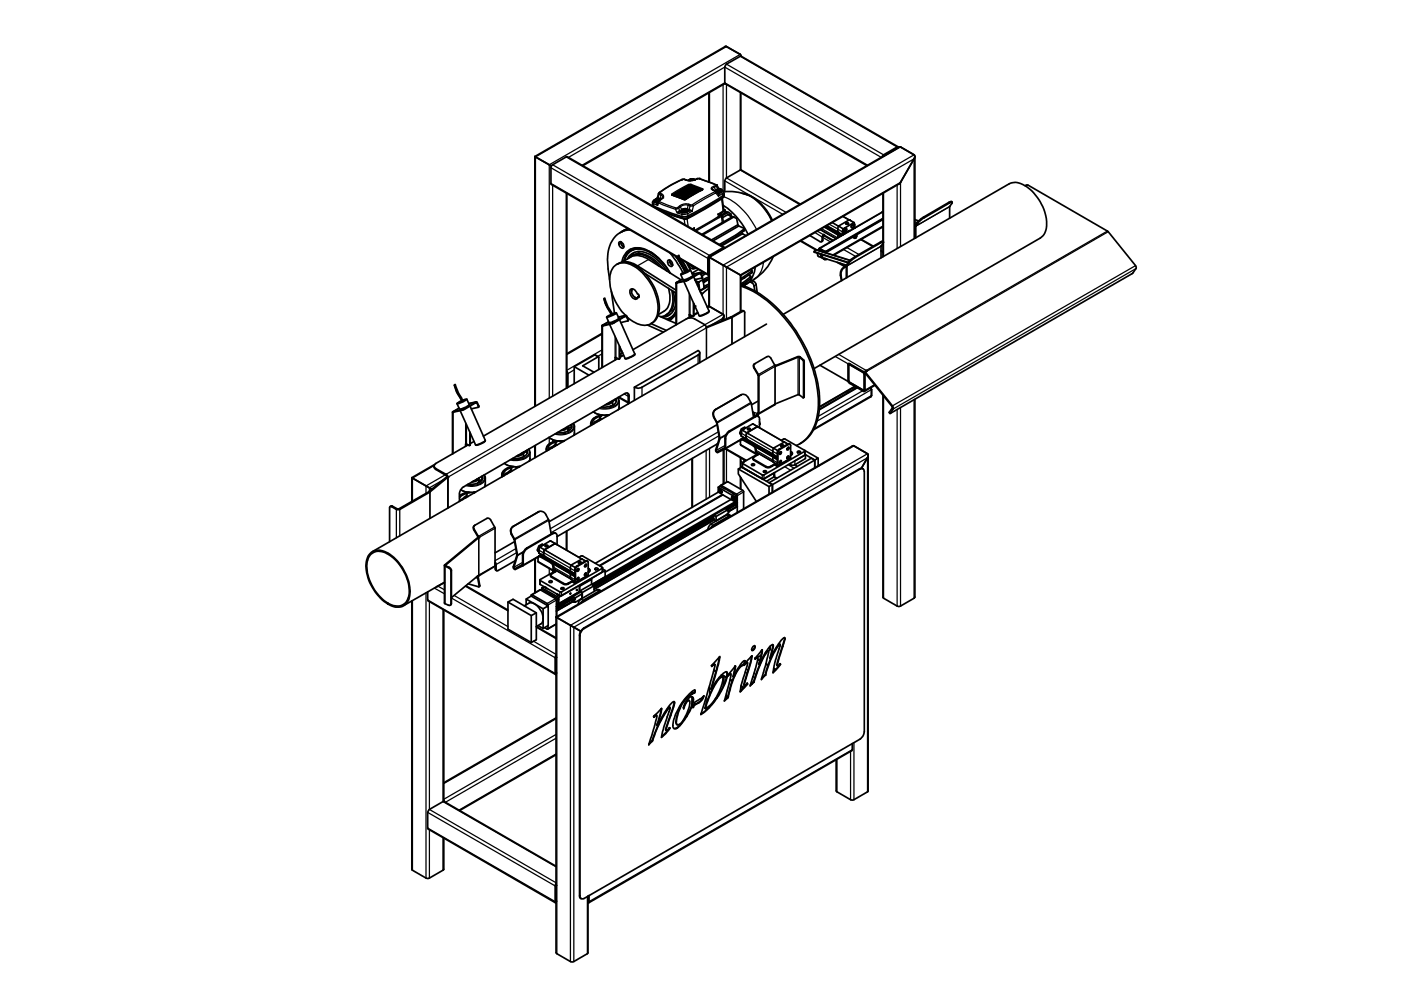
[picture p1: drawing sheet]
<svg xmlns="http://www.w3.org/2000/svg" width="420mm" height="297mm" viewBox="0 0 420 297" stroke-linecap="round" stroke-linejoin="round" font-family="sans-serif">
<!-- layer: Visibile (ISO) -->
<g fill="none" stroke="#000" stroke-width=".51">
<path d="M222.2 16.7l-.2-.4-4.4-2.4-57.2 33M212.6 27.9v26.6M217.4 25.1l-42.6 24.5M222.2 27.9v23M160.4 46.9l5 2.9zM160.4 46.9v74.9M170 58v58.3M196.5 59.7l-.2 .2 .2 .3M196.9 59.6l-.4 .6M196.9 59.7l.2 .1M196.9 59.6h.1M197 59.7v.1"/>
<path d="M197.1 59.6l.1 .1M197.2 59.7l.3 .1-.4-.1-.5 .6M197.2 59.7l.3 .1M197.7 59.5h.1M197.7 59.5l-1.1 .2M197.7 59.5l-.8 .1M197.7 59.5l.1 .1M197.8 59.6l.2 .3M197.8 59.6l-.6 .1M198 59.8v.1M198.7 59.3l-.5 .4a1.53 1.53 0 0 0-1 1.2M202.6 58.2l-.5 .4"/>
<path d="M202.8 58.2l.6 .1M203.4 58.3h.1M203.5 58.4l1.3 .4M204 57.8v.1M204 58l.1 .5M204 57.8l-.6 .5M204 57.8l1.7 .7M204.5 57.6l-.2 .4M204.7 57.6v.5M204.8 59v.6M204.8 58.8v.1M205.2 57.8l-.2 .4"/>
<path d="M205.3 59.2l-.4 .5M205.3 58.5l-.5 .3M205.4 57.2l.1 .4M205.4 59.2l.1 .6M205.4 57v.1M205.4 57l1.7 .6M205.4 57l-1 .6M205.6 58.5l.3 .3M205.8 56.8l1.7-.9 2.4 .9M205.9 57.4l-.8 .5M206 56.8l-.3 .3M206.1 58.2v.4"/>
<path d="M206.1 57.5v.5M206.2 56.8l1.6 .5M206.6 54l-.2 .1M206.7 57.6l-.6 .4-.6-.2M206.8 56.4v.5M206.9 56.4l1.6 .5M206.9 55.7l.4 .4M207 57.6l.3 .3M207.1 53.7h.8M207.1 53.7l.1 .1-.3 .4M207.1 53.8h.1M207.1 53.7v.1"/>
<path d="M207.1 55.8l-.3-.1-4.4 2.5M207.3 53.8h.1M207.4 53.8l.2 .2-.3-.2-.3 .4M207.4 53.8l.6-.1 .2 .3M207.4 53.8l.1 .1M207.5 56.1v.5M207.5 54h.1M207.5 57.3l.1 .5M207.6 57.3l.4 .2M207.9 53.7h-.9l-.5 .4M207.9 53.7h.1M208.2 53.8l.1 .1"/>
<path d="M208.2 56.9v.5M208.3 56.9l.4 .2M209.4 56.8l-4.3 2.4M209.7 56.8l.3 .1M210 57l.1 .1M210 56.9v.1M210.7 56.8l-5.2 3-3.9-1.3M213.7 56.8l.3 .2a1.67 1.67 0 0 1 1.3 1M214.6 57.2v.1M214.8 57.4v.1M214.8 57.5h.1M215 57.3l-.2 .2"/>
<path d="M215.1 57.3l.4-.4 .3 .1-.2-.2h.7a.83 .83 0 0 1-1.4 .7zM215.2 56.8h.8M215.2 56.8l.1 .1-.5 .6M215.2 56.8h.1M215.3 56.8v.1M215.5 56.8v.1M215.6 56.8v.1M215.6 57h.2M215.9 56.7l-1-1.2-1.3-.6-3.9-1.4-1.2 .3a3.5 3.5 0 0 1-2.6 .2l-.8-.3-.6 .1-5.1 2.8-1.8 1.2-.4 1.4-.5 .4M216 56.7a.85 .85 0 0 0-1.3 .6M216 56.8h.2M216.3 56.9l.6 .3 .3 1"/>
<path d="M216.3 57a.8 .8 0 0 1-1.1 .8M216.6 59.4l.4 3.7-.2 .4-1 .7h-.5M217 57.5a14.2 14.2 0 0 1 7 .9M217 59a72 72 0 0 1-11.1 6.6l-.6 .1-3.1-.9-4-1.6M217.2 58.2v.1a67.9 67.9 0 0 1-11.6 6.6l-.3 .1a36.3 36.3 0 0 1-9.5-3.5l-.1-1 .7-.6M217.2 58.2v.6a77.4 77.4 0 0 1-11.5 6.6l-.3 .1a30.9 30.9 0 0 1-7.7-2.6M217.4 57.5v-3.3l.3-.7 4.5-2.6 17.8 10.3M222.5 57.9a13.3 13.3 0 0 1 9.1 8.1M264.8 58v14.3M265 46.7l-.1 .1M269 44.4h.2M269.4 44.1l-47.2-27.3-4.5 2.6-.3 .7v5l42.6 24.5"/>
<path d="M269.5 44.2l-.5-.1-4 2.3-.5 .6M274.4 46.9v24.5M307.5 55.7l.8-.2 23.9 13.8 8.4 10.3 .1 .8-1 1.6-72.7 41.9 .9-1.4-.1-.7-8.3-10.2M185 79.2a5.5 5.5 0 0 1 6.4 .9 15.2 15.2 0 0 1 6.1 13.6 4 4 0 0 1-2.3 3.3l4.6 2M185.7 72.6a1.19 1.19 0 0 1 1.4 1.4 .63 .63 0 0 1-.7 .4 .63 .63 0 0 1-.5-.6l-.3-.4zM186.2 72.5a1.61 1.61 0 0 0 .9 1.5M186.4 78.7l2.7-1.6a5.2 5.2 0 0 1 5.4 .7l9.7 6.1M186.5 78.6a4.8 4.8 0 0 1 7.5-3.6 16.2 16.2 0 0 1 7 6.9M186.9 78.5a6.1 6.1 0 0 1 4.3 1.2l11.6 7.3M188.2 77.6a4.5 4.5 0 0 1 6.7-1.4 15.1 15.1 0 0 1 5.1 5M188.3 68.5l-2.4 1.3M188.5 68.7l-1.9 .7"/>
<path d="M188.5 77.4a4.6 4.6 0 0 1 6.2-.1l2.8 2.4M189 68.9a6.9 6.9 0 0 0-6.6 6.3l-.2 2.6 .6 6M189.2 74.7a5.7 5.7 0 0 0-2.1 3.5M189.4 76.7a5.2 5.2 0 0 1 6.1 .6l1.7 1.4 1.6 1.7M191.8 74.3l-1.6 .3-.8 .4M195.7 61.5l.1 .3M196.3 60.1l.1 .4 .9 .2M196.5 60.2l.1 .1M196.7 60.1l-.2 .1M197.5 60.2l-.9 .1M197.5 77.4a8.4 8.4 0 0 0-7.2-2.7 4.4 4.4 0 0 0-3.1 3.5 4.5 4.5 0 0 1 6.7-3 14.7 14.7 0 0 1 7 6.6M200.3 78a1.15 1.15 0 0 1 1.2 .6 1.15 1.15 0 0 1-.1 1.3 1.28 1.28 0 0 1-1.1-1.9z"/>
<path d="M200.9 78a1.51 1.51 0 0 0 .8 1.5M200.9 75.8l1.9 2.4 2 3.6M202.6 76.8l2.8 4.6M204 77.6l8.5 4.9M204.4 77.8l1.8 3.3M204.7 63.3l.1 .1M204.9 63.2l-.2 .1M204.9 63.1l.4-.3 .3 .1-.2-.2h.7a.59 .59 0 0 1-.3 .6 .59 .59 0 0 1-.6 .1h-.4zM205 62.7l-.3 .6M205 62.7l.2 .2M205 62.7h.1M205.3 62.7v.1"/>
<path d="M205.4 62.7v.2M205.6 62.9h-.1M205.9 62.6a.81 .81 0 0 0-.9-.1 .81 .81 0 0 0-.5 .7l.2 .1M205.9 78.7l1.1 2.2M205.9 62.6l-.9 .1M205.9 62.6l.1 .1M206.2 62.9a.95 .95 0 0 1-.7 .8 .95 .95 0 0 1-1-.3v-.3M206.5 79.4l1.7 .7M206.5 79.4l.4 .8 .9 .4 1-.2M206.8 79.2l-.3 .2M208.2 68.3l-.4 .5M210.8 70.4l9.2-5.3 .9 .4 .4 1.9-7.9 4.5"/>
<path d="M212.6 77l9.6 5.5M212.6 77l57-32.9h.5l4.2 2.4 .1 .4-.3 .7-4.4 7.4-47.5 27.5M212.6 77.1v5.1M212.6 77v14.8M216 64.1l-.1 .5-.3 .3-7.3 4.2M216 64.1l.6 .4 .3 2M216.9 61.5a21.2 21.2 0 0 1 7.4 8.7M217 62.7l.5 .3 .1 .5M217 74.5l-4.3 2.5M217 63.2l.6 .3M217.2 74.2l-47.1-27.2-4.7 2.6-.2 .5 .2 5.2 38.1 22M217.4 74.3l-.5-.1-4.4 2.6-.2 .7v4.7l.3 .3"/>
<path d="M217.6 63.5l.1 .1M218.4 63.7l-.5-.2-1.4 .8M218.5 63.7l-1.9 .9M218.5 63.7l.7 .4 .1 .7M219.3 64.8l-.9-.6-1.7 1M219.3 64.8l.3 .2M219.6 65l.6 .1M219.6 65l-9.2 5.3M220.9 70.3l-5.2 3M220.9 70.8l-4.7 2.7M221.3 67.4l.3 .3-7.7 4.5M221.6 67.7l1.4 .7 .1 .2-2.2 1.7v.5"/>
<path d="M222.5 69.6l.3 .6M223.1 68.6l.1 .5-2.3 1.7M223.7 70.6l-1.1-.5-6.2 3.6M231.9 76.9a14.2 14.2 0 0 1-5.7 6.7M240 72.2l4.8 2.8M244.2 75.4v.2l10.2 3.2M244.8 75l-.6 .4 10.2 3.3M244.8 75l10.2 3M245.1 75.9l.4 1 8.4 2.6M245.6 74.7v.4M245.7 74.6v.3M245.7 74.6l.1 .1"/>
<path d="M245.8 74.7l-.1 .1M245.9 74.5l-.2 .1M245.9 74.6l-.1 .1M246 68.8l4.8 2.8M246 77l1.1 .6M246.1 76.2l.3 .6 .3-.2-.1-.2M246.2 76.2l.4 .6M246.3 76.2l.4 .4M246.8 75.6l-1.1-.7 1.6 .8M247.1 77.6l.3 .2 .6-.2M247.1 70.3v.2M247.1 70.6l-.3 .1v1.4l-.4 .3"/>
<path d="M247.1 70.5v-.2l-.3 .2-.2 1.7-.3 .3-3.4-1.9M247.1 70.7l2.6 1.4M247.1 70.5l2.8 1.6M247.1 70.5v.2M247.3 77.5l-.2 .1M247.5 77.5l-.2 .1h.5M247.5 68l4.7 2.7M248 67.7l3.3 1.9M251 78.6l2.4 1.3M251.3 69.6l1.4 .8M251.3 70.3v.9M252.7 69.5l.3 .3 .4-.2"/>
<path d="M252.8 69.6l.1 .1M252.9 69.3l.4-.7-.1 .4-.3 .3M252.9 68.6l-.2 1.8M252.9 70.3l-.2 .1M252.9 64.9l1.7 1M252.9 70.2v.1M252.9 69.6h.1M252.9 69.5h.2M252.9 68.6h.1M253 68.7l.2-.1a.49 .49 0 0 1 .8-.1 .49 .49 0 0 1-.2 .8 .54 .54 0 0 1-.5 .5 .54 .54 0 0 1-.6-.5zM253 69.3v.1M253.1 69.5l.2 .1"/>
<path d="M253.1 69.5l-.2-.1 .4 .2M253.2 69.2l.1 .2M253.2 68.6a.41 .41 0 0 1 .6 0 .41 .41 0 0 1-.1 .6l-.3 .4a.55 .55 0 0 0 .4-.5 .55 .55 0 0 0-.4-.5 .54 .54 0 0 0-.6 .5 .54 .54 0 0 0 .6 .5 .44 .44 0 0 1-.6-.2 .44 .44 0 0 1 .2-.6zM253.2 68.8l-.3 .3M253.2 69v.2l.4 .2M253.3 69.4h.3M253.3 69.4v.2M253.3 70.1l-.4 .1M253.4 68.8l.3 .3M253.4 68.9l-.2 .1 .3 .2M253.4 68.4l.3 .1 .1 .3M253.4 68.6l.2 .3"/>
<path d="M253.4 68.5l.1 .1M253.5 68.5v.1M253.5 68.6l.1 .1M253.5 69.2l.1 .2M253.6 68.4h.1M253.6 68.7l.1 .1M253.6 68.7l-.2-.1 .3 .2M253.6 68.9l.1 .2M253.6 66.9a.4 .4 0 0 1 .5-.2 .4 .4 0 0 1 .3 .5h-.5zM253.7 69.1l-.2 .1M253.7 68.8l-.1 .1M253.7 67.2v-.1a.37 .37 0 0 1 .3-.2 .37 .37 0 0 1 .4 .2l-.1 .1"/>
<path d="M253.8 79.7a2.52 2.52 0 0 0-1.8 2.8l.3 1.6M253.8 79.9a2.39 2.39 0 0 0-1.6 2.6l.3 1.6M254.9 69.1l-.6 .2-.2 .3M255.4 67.5l-.1 .2M255.5 67.5l.2-.2a.47 .47 0 0 1 .2 .6 .47 .47 0 0 1-.6 .2zM255.5 71l.8 .4M255.6 67.4l-.3 .5M256 68.4h.1M256.1 66.7l-1.4-.8-3.2 1.8-.2 1.9M256.1 66.7l.2 .7v.8l-.2 .2M256.1 68.4l-.4 .3M256.1 68.4h.1"/>
<path d="M256.1 66.7l-3.2 1.9M256.5 70.7l.2-.1a.36 .36 0 0 1 .1 .5 .36 .36 0 0 1-.5 .1zM256.6 70.3l.2 .2M256.9 70.8v-.2a.48 .48 0 0 0-.6 .2 .48 .48 0 0 0 .1 .6h.2M258.3 71.7l3.6 2.1M264.2 77.3v-3.5l.7-1.3-8.4 4.6-1.3 1.1-1.2 1.5v3.5M264.2 75.1l.6 .4M264.6 63.5h.2M264.6 63.5l-18.9 10.9M264.8 65.5l-17 9.8h-.5l-1.4-.7M264.8 65.9l-.1-.3-17.1 9.9-1.7-.9M264.8 72.3h-.4l-8.3 4.8-1.1 .9-1.2 1.6v3.7"/>
<path d="M264.8 73v3.9M264.8 67.8l-15 8.6M264.8 68l-14.8 8.5M264.8 72.3l.1 .2M264.8 63.4l-.2 .1M274.4 67.8h.1M274.4 65.8l1.1 .4M274.4 67.9v.1M274.4 67.7v3.7M284.8 65.4v-3.4l.8-1.1-.1-.3-8.6 4.8-1.3 1.1-1 1.2v3.6M285.6 60.6l-.3-.2-.7 .2-7.9 4.6-1.6 1.5-.7 1M180.5 99.9l-10.5 6.1"/>
<path d="M182.5 96.4l-1.9 1.1M183.3 87.2l1 6.6M183.4 94.4l-.2 .1 .3-.1M183.5 94.3v-.6l-1.2-1.8-.9-2.6-.3 .2 .4 1.4 1.8 3.6M183.6 94.1l1.2-.3-1 .7-1.9 .6 1.4-.9M184.8 93.8l.8 1.6-.9 .7-2 .7-.8-1.7M185.8 95.8l4.6 10.3-.9 .7-2 .6-4.7-10.2M186.2 96.7l2.1-.6-.5-1.3-4 2.2-3.1 .7v12.4M187.6 94.6a15.6 15.6 0 0 1-4.7-12.1 4.2 4.2 0 0 1 6.8-2.9 15.3 15.3 0 0 1 7.5 14.2 4.2 4.2 0 0 1-6.7 2.9l-2.4-1.7M187.6 94.5l-2.2 .5M188.3 96.2l.2-.3-.8-1.4-4.1 2.3-3.1 .8v12.6M189.5 86.6l-.1 .7"/>
<path d="M189.7 86.6a1.75 1.75 0 0 0 1.6 2.7M190.5 89.1l.6 .3M191.6 88.8l-.3 .2 .3 .1-.1-.8-.4-.2a1.42 1.42 0 0 0-2.1-1.2 2.18 2.18 0 0 0 1.8 2.7l.3-.1 .2-.5M191.6 88.8l-.1 .1M193.4 82l9.4 5.9M194.1 97.4l4.8 2.2M197.4 94.6l5.4 2.4M200.5 86.4a6.9 6.9 0 0 1-.7 6.4l-2.4 1.5M201.3 95.7l-.8 .2M201.5 87a7.2 7.2 0 0 1-1.2 7l-.8 .5-1.4 .4M202 87.4a6.8 6.8 0 0 1-1.5 6.6l-.8 .5M202.6 87.7a6.5 6.5 0 0 1-2.1 6.9l-2 .5"/>
<path d="M202.8 93.4l-1.4 1.7-1.4 .6M202.8 93.1a4.1 4.1 0 0 1-2.9 2.6M202.8 93.8l-1 1.1-.8 .4M202.8 94l-.6 .9-1.5 1.2M204.7 83.6l-1.9 1.1M205.6 81.6h-.2h.3M205.8 81.5l-.1-.6-1.3-2.1-.8-2.3-.3 .2 .4 1.3 1.8 3.6M205.8 81.3l1.3-.4-1 .7-1.9 .7 1.3-.9M207.1 80.9l.7 1.7-.9 .6-2 .7-.7-1.6M207.5 94.7l-1.3 .7M207.6 81.8l.6 .3M208 90.8v3.9l-.3 .1-.9-.5-.1 .8"/>
<path d="M208 83l4.7 10.3-1 .7-2 .6-4.6-10.2M208.1 91.1v3.6l-.2 .1M208.1 91.2l.1 .1M208.4 83.8l2.2-.6-.6-1.3-3.9 2.2-3.2 .8v12.4M208.4 91.7l-.3 .9M208.5 84.1l1 .5M208.7 84.4l.7 .5 .3 1.8M208.7 83.7l-.3 .2M209.2 93.6l-1.1 .7M209.4 80.8l-1.8 1M209.5 84.6l1.3-.8 .4 2.5-1.3 .8zM209.9 81.7l-2.2 .5-.1-.4"/>
<path d="M210.1 87.6l.6 .4M210.5 83.4l.2-.4-.8-1.3-4 2.3-3.1 .8v12.5M210.7 81.5l-.6 .3M211.1 84.1l.1 .5M211.2 81.8l-.9 .4M211.4 97.4l.4 .9 7.7-3.1 3.6-1.9 .2 .2v7.4M211.4 97.3l-3.1-1.7a2.7 2.7 0 0 0-2.5 0l-16 9.2M211.6 82l-1 .7M212.1 92l.6-.2 4.3 2.5v.6l-.6 1.3M212.5 83l.1 .4-1.7 .9 .3 .3M212.6 83l-1.8 .8M212.6 86.4l-2.2 1.9"/>
<path d="M212.6 85.7l-2.7 1.5M212.6 85.6l-1.4 .7M212.6 85.1l-1.5 .7M212.6 83.7l-1.4 .9M212.7 93.3l-.3 .4-1.2 .6-1 .4h-.5M217.1 94.7v1.2M219.3 95h.1M219.3 95l-7.5 3M222.2 85.7a31.5 31.5 0 0 1 14.8 11.9 39.9 39.9 0 0 1 8.4 25.1 12.3 12.3 0 0 1-5.9 10.5l-.7 .3M222.2 85.4a33.3 33.3 0 0 1 17.2 14.9 37.8 37.8 0 0 1 6.3 22.8 12 12 0 0 1-5.9 9.9M222.2 82.5v10.8M222.9 84.7l-.7 .4"/>
<path d="M222.9 85.1l-.5 .4M223.1 93.3l-.5-.2-3.3 1.9M223.2 82.9l-1 .6M223.3 83.3l-1.1 .6M223.6 84.6l-.1 .7-.5 .4M224.5 82.5l.6 .5-2.2 1.7v.4M224.9 84.5l1 .6 .5 2.1M225.2 80.8l.3 .1-.1 .4-2.2 1.6 .1 .4M225.2 82.9v.6l-2.3 1.6M225.5 81.1v.7l-2.2 1.5M225.5 84.1l.9 .5 .4 .5 .3 2.5M226.3 83.7l-2.6 1.5"/>
<path d="M226.5 80.1a6.4 6.4 0 0 1-3.1 5.3M229.9 97.1l-118.2 68.2M234.9 94.2l67.7-39.1a5.1 5.1 0 0 1 5.8 1.3 13.6 13.6 0 0 1 5.3 12.5l-.6 1.4-1.1 1.1-67.8 39.1M140 119.7l.7 1.6-.9 .7-1.9 .7-.9-1.7M170 111.6l.1 4.7M170 111.3l.3 .7v4.1M172.2 109.9l4.4 2.5M179.5 107l-1.1-.7-6.2 3.6v5.1M179.6 110.7l-.1-3.8-4.7 2.8 3.3 1.9M184.5 119.7l.3 .6M184.8 119.5a2.33 2.33 0 0 1-2.9 2.5h-1.4M185.2 107.5l-40.2 23.2"/>
<path d="M185.3 119.2l.4 1v2l-.3 .6M185.5 119.1l2.9 1.7M185.7 103.7v3.9l-1.2-.4v.7M185.9 103.9v3.6l-.2 .1M185.9 104.8l.6 .5M185.9 107h.1M186.4 106.8l-.5 .1M186.4 105.9l.3-.1-.6 .4v.6M187 106.5l-1.1 .6M188.2 117.8l.2 .5v2.8M190.2 116.1a2.22 2.22 0 0 0 2.3 0l16.9-9.7a.69 .69 0 0 0 .5-.7 .69 .69 0 0 0-.5-.6l-19.2 11v3.9M190.4 106.2l-.4 .5-1.6 .7-.9 .1"/>
<path d="M209.9 105.7v3M222.2 118.3l-.1 .1M222.3 118.3h-.1M226.4 109l4-2.2 .7 .5 1.3 2.5 6.9-2.8h.3l1.4 1.3v10.9l-1.4-.9h-.3l-6.9 2.8-.1 .2-4.8 2.8M226.4 109l-.3 .5 .1 .7 1.4 2.4v11.3l-.3 .2M226.4 109l-.4 .3v.7l1.4 2.6v11.2l-.2 .1M232.4 109.7l6.9-2.8 .7 .1 1 .9 .2 11.1-.3 .2M245.9 109.5l13.2 7.6 .2-.2v-5M253.8 117.4l.5 .3M254.4 109h.4l4.1 2.4 .4 .5v5.4h-.4l-4.1-2.4-.4-.5zM254.6 109.4l.2-.1 4.3 2.6v5.1l-4.4-2.5zM256.3 115.8l-10.5 6.1"/>
<path d="M256.5 115.9l-10.8 6.1M257 116.2l-11.3 6.5M259.8 111l.2 .2-.6 .5 8.1 10.1 .2 .4-1 1.4 .2 .3M259.8 111l-.3 .2-.2 .6M259.8 111.3l-.2 .2M259.8 111v.3M259.8 111.3v.1M261 116.4l.4 .4-.2 2.1-17.2 9.9M262.4 115.5l-3.2 1.8M264.8 118.4v60.7l4.6 2.7 .7-.1 4.3-2.7v-59.3M130.2 139.7l.3 .9 3.2 1.9M130.4 139.2l-6.9 4"/>
<path d="M137.7 122.4l-1.9 1M138 123l4.6 10.3M138.6 120.3l-.2 .1 .2-.1M138.7 120.3v-.5l-1.2-2-1-2.6-.3 .2 .6 1.7 1.2 2.1a.88 .88 0 0 1 .4 1.2M138.7 120l1.3-.4a5.1 5.1 0 0 1-3 1.4l1.4-.9M140.4 133.3l-9.7 5.6a.83 .83 0 0 0-.5 .8 .83 .83 0 0 0 .5 .7l3 1.8M140.9 129.5v4l-1.2-.5-.1 .8M141 121.7l4.5 10.3M141 129.8v3.6l-.2 .1M141.4 122.5l2.1-.5-.6-1.4-4.1 2.3-3 .7v12.4M142.2 132.3l-1.2 .7M142.8 120.4l-2.2 .6"/>
<path d="M143.4 122.1l.2-.3-.7-1.4-4.1 2.3-3.1 .8v12.6M145.5 132l-1.2 .8-1.7 .5M145.5 132.1l-.3 .5-1.4 .6-.9 .3-.3-.2M151.3 138.9a6.5 6.5 0 0 0 4.7 .9M153.9 139.9a3.1 3.1 0 0 0-3.4 3.1M154.1 139.9h-.4l-.5 .8v.7M154.5 139.9l.4 .1M155.1 139.9h-.2M155.4 139.9l.2 .1M155.5 139.9h.3M156.5 135.9l-1.2 .6M156.7 137.1l-.5 .1"/>
<path d="M157 136.5v-.9a1.88 1.88 0 0 1-2.2 1.2M157 135.8h.1M157 136.5l.3 .3M157.7 135.1l.4 .6M158.1 134.9a1.89 1.89 0 0 1-2 2.4l-2.3 .1M158.1 135.6l-.6-.1-.5 .5M158.6 134.6l.3 1-.2 2.6M160.4 133.6v3.6M164.6 131.1a5.8 5.8 0 0 0 4.7 1M165.6 134.1l-.7 .1-.3 .6M166.6 133.5l-.3 .3M166.6 133.3l-.9 .5-.2 .5"/>
<path d="M166.6 133l.5 .4M166.9 132.4a2.38 2.38 0 0 0-2.5 2.5M167.3 132.1a3.2 3.2 0 0 0-3.5 3.1M167.4 132.2h-.3l-.5 .8v.7M167.7 132.2l.3 .1M168 132.2h.3M168.8 132.2l.2 .1M168.9 132.1l.3 .1M169.4 129.6h-.1M169.8 128.1l-1.1 .7M170.4 128.8v-1a2.16 2.16 0 0 1-2.2 1.3M170.4 128.1l.2 .2"/>
<path d="M171.1 127.4l.3 .6M171.4 127.2a1.87 1.87 0 0 1-1.9 2.3l-2.4 .2M171.5 128.2a.73 .73 0 0 0-.9 .1 .73 .73 0 0 0-.1 .9M172 126.9l.3 .7v2.3l-.2 .6M177.9 123.4a6.6 6.6 0 0 0 4.8 1M179 126.3l-.7 .1-.2 .7M179.9 126v-.8l.7-.8a3.2 3.2 0 0 0-3.4 3.2M179.9 125.8l-.2 .3M179.9 125.6l-.6 .3-.4 .6M179.9 125.2l.5 .5M180.3 124.7a2.49 2.49 0 0 0-2.6 2.5M181.3 124.5l.4 .1"/>
<path d="M181.7 124.4h.2M182.2 124.4l.1 .2M182.2 124.4h.3M183.1 120.4l-1.1 .7M183.5 121.7l-.6 .1M183.7 121l.3 .4M183.7 121.1v-1a1.88 1.88 0 0 1-2.2 1.2M183.7 120.4h.1M184.8 120.1l-.6-.1-.5 .5M188.7 120.9v-2.2a.79 .79 0 0 0-.4-.8 .79 .79 0 0 0-.9 .1l-48.3 27.9a2.49 2.49 0 0 0-1.3 2.2v2.2M207.5 137.5v14.6M214.6 122.7a1.85 1.85 0 0 0-.4 2.4l.9 1.6 .8 4.6-1.1 3.7 .3 .4 2.3-1.2v-2.8a2.89 2.89 0 0 1 1.3-2.2l7.6-4.4"/>
<path d="M215 133.1l.1 .1M215 127.3l-50.3 29.1M215.2 133l-48.1 27.8M217.1 134.7v10.3M217.5 134.5l5.1-3.1 10.5 6.1M217.5 134.5l6.1 3.6M221.9 129.8l.2 .2M222.1 130l.2 .3M222.2 137.3v2.8M222.2 131.7l.6-.1 3.3 1.9 .7 1.2v1.1l.4 .1-.3 .1M222.3 128.6l.3 .2M222.4 129.7l-.3 .3"/>
<path d="M222.6 128.9l-.3 .9v.9l1.5 .9M222.6 138.8l.1 1.3 6 3.5 .4-.1M222.6 128.8v.1M223 131.1l-.4 .4M223.2 137.8v.6M223.6 128.3a1.13 1.13 0 0 0-1.4 .7 .99 .99 0 0 0 .1 1.5M223.6 128.3l-1 .5M223.8 131.6l9.3 5.4M224 129.7l-.2 .7v1.2M224 129.7l-.3 1 .1 .9M224.3 128.4l.3-.1 .4 .2a.38 .38 0 0 1-.4 .3 .38 .38 0 0 1-.3-.4zM224.3 128.8v-.1a.32 .32 0 0 1 .4-.3 .32 .32 0 0 1 .2 .4"/>
<path d="M225.4 139.2a.44 .44 0 0 1 .5-.3 .44 .44 0 0 1 .3 .6l-.6 .1zM225.7 123.5l.5 .4 .1 .9M226 125l-.7-4.1-.9-1.7a1.65 1.65 0 0 0-2.2-.9l-7.7 4.5a1.68 1.68 0 0 0-.4 2.3l.8 1.6 .8 4.5-1.1 3.7 .1 .4 .4 .4 2.4-1.2M226.8 135.5l5.1 3M226.9 136l.5 .3-1.5 .8v.6l4 2.2h.9l1.5-.8v.2l-1.3 .8-.9 .1-4-2.2-.3-.6M226.9 136l-.3-.1v-1.2l-.7-1-3.7-2-.1 .5 .1 1.3 4.4 2.6M226.9 136.3l.3 .1M226.9 136v.3M227 135.7v.2M227.1 124.5l.3 .1-.1 .2M227.1 124.5l-.2 .1 .3 .1M227.1 127.9l-3.1 1.8"/>
<path d="M227.2 127.9h.1M227.2 124.7l-.9 .1M227.2 123.9l-.3 .7M227.2 127.9l8 4.6M227.2 127.9l-1.5-.9-3.1 1.9M227.2 124.7l.2 .1M227.2 123.9l.1 .2M227.3 124.1l-.2 .4M227.4 120.2l-2 1.1M227.4 124.6l.1 .3M227.8 128.3v-2.6a.76 .76 0 0 0-.4-.9 .76 .76 0 0 0-.9 .2l-7.6 4.3a2.89 2.89 0 0 0-1.3 2.3l-.1 2.9M227.8 126.4v.8"/>
<path d="M231.8 137v1.4l1.3 .8M232.3 139.3l.9 .4 .1-4.1 .4-.8 3.2-1.7 .2 .3v4l-3.9 2.3M233.7 135.8l.3 .1M233.7 135.9l.2 .1M233.8 138.3l.4-.3a.43 .43 0 0 1 0 .6 .43 .43 0 0 1-.5 .1zM233.8 135.7l.2 .1M233.9 136h.1M233.9 135.5l.3-.1a.39 .39 0 0 1 .1 .5 .39 .39 0 0 1-.6 .1zM233.9 135.6l.2 .1M234 135.4l.1 .1M234 135.8l.1 .1M234.1 133.5a.41 .41 0 0 1 .6-.2 .41 .41 0 0 1 .2 .5h-.5z"/>
<path d="M234.1 135.5h.1M234.1 135.5l.1 .1M234.1 135.7l-.1 .1M234.2 135.4l-.3 .6M234.2 138l-.5 .7M234.3 133.8a.32 .32 0 0 1 .3-.3 .32 .32 0 0 1 .3 .3M234.3 132l1-.4 6 3.4M235.2 132.5l-3.2 1.9-.2 1.8M235.2 132.5l1.1 .6M236 137.1l.3 .2M236 137.3h.2M236.1 134.4l.4-.4a.39 .39 0 0 1 .1 .6 .39 .39 0 0 1-.6 .1z"/>
<path d="M236.1 137l.2 .1M236.2 137.3h.1M236.2 137.3v.1M236.2 136.8l.3-.1a.42 .42 0 0 1 .1 .5 .42 .42 0 0 1-.6 .2zM236.2 136.8l.2 .2M236.3 133.1l-2.7 1.6-.4 .5-.1 4.2-.8-.3M236.3 133.1h.6M236.3 136.8h.1M236.3 137.1h.1M236.3 137.1v.1M236.4 136.8h.1M236.4 136.8l.1 .2"/>
<path d="M236.5 136.7l-.5 .7M236.5 134l-.5 .8M237.1 135.3l.5 .4v.2l-.5 .4M237.6 135.8v.3l-.5 .4M238.6 139.2l.4 .7M239.1 135.4a.48 .48 0 0 1 .6-.2 .48 .48 0 0 1 .3 .4 .5 .5 0 0 1-.5 .2 .5 .5 0 0 1-.4-.4zM241.3 135v.3l-12.4 7.1-6.3-3.5 4.3-2.6M241.3 135l4.1 2.3-1.1 .6v2.3v-2.3l-1-.6-12.7 7.4 1 .6v2.2v-2.2l12.7-7.4-2.9-1.7 .2 .1-3.2 1.9M241.4 135.1l-.1 1.3-12.4 7.3-6.5-3.7 .2-.1M241.6 136.3v1.2l-3.4 1.9h-.9l-.6-.3M245.4 137.3v2.3M260.3 136.4v100.9l-4.6 2.5-.6-.1-4.2-2.4-.1-9.6"/>
<path d="M123.5 143.2l6 3.4zM123.5 143.2v7.1M133.7 142.2l.1 .3zM133.8 142.5l.2 .4M133.8 142.2l.4 .4 .1 .5M134 142.9l-5.3 4.5-9.1 5.1-.3 .1-1.7-1-.6 .2M134 142.9l.3 .2M134.3 143.1l-5.4 4.4-9 5.2-.8 .1-1.8-1-.4 .1-.1 10.5M138.2 146.8a5.9 5.9 0 0 0 4.4 .7M138.5 149.9l-.7 .3M139.9 148.9l-.3 .4M139.9 148.7l-.6 .3-.5 .7"/>
<path d="M139.9 148.6l.4 .2M140.1 147.9l-1.6 .6-.7 .8M140.5 147.6a4.3 4.3 0 0 0-2.7 1.1M140.6 147.6h.4M140.7 147.6l-.5 .2-.3 1.3M141.9 147.6l.3 .2M142 147.6h.2M142.2 147.6h.1M142.2 147.6h.2M142.4 157.5l4-2.2 .6 .3 1.5 2.6v11.5l-5 2.9M142.4 157.5l-.5 .5 .1 .7 1.3 2.2 .1-.1M142.4 157.5l-.4 .7 1.4 2.6"/>
<path d="M143.1 143.6l-1.2 .7M143.6 144.2v-1a2.16 2.16 0 0 1-2.1 1.3M143.6 144l.2 .3M144.2 144.3l-.6 .1-.3 .4M144.3 143.9l.2 .1M144.4 142.8l.4 .6M144.6 143l-.2 .8-.8 .2M144.7 142.7a1.87 1.87 0 0 1-1.9 2.3l-2.4 .1M145.2 142.4l.3 .7v2.4l-.1 .4M152.2 141.9l-.7 .1-.3 .5M153.2 141.2l-.2 .3M153.2 141l-.6 .3-.5 .7"/>
<path d="M153.2 140.7l.5 .4M153.6 140.1a2.82 2.82 0 0 0-2.7 2.3l.1 .3M161.6 153.3l-7.8 4.5a1.68 1.68 0 0 0-.4 2.4l.8 1.6 .8 4.5-1.1 3.6 .1 .5 .4 .3 2.4-1.1M166.7 159.9l-.4-.2-.7 .2-7.6 4.4a2.89 2.89 0 0 0-1.3 2.2v2.8l-2.3 1.2-.3-.5 1.1-3.6-.8-4.7-.9-1.6a1.85 1.85 0 0 1 .4-2.3l7.6-4.4a1.65 1.65 0 0 1 2.2 .8l.9 1.7 .7 4.1M170 159.1v5.9M213.7 155.1l.4 .3M213.8 155.2l-35.6 20.6M213.9 155.3l-35.7 20.6M214.1 155.4l-35.9 20.7M214.1 154.6v.3l-35.9 20.7v1.7M214.1 154.5l-36.1 20.9M214.2 155.8l-36 20.8"/>
<path d="M214.8 154.8v1.3M215.4 146l.5-.3 3.9 2.3M215.5 147.5l-.1-1.5 5.1 3v1.4M215.5 147.5l-36.9 21.3M215.5 147.5l1.2 .8M215.7 146.5a.67 .67 0 0 1 .7 .5 .67 .67 0 0 1-.2 .8 .87 .87 0 0 1-.5-1.3zM215.8 146.5a.66 .66 0 0 0 0 .8 .66 .66 0 0 0 .6 .3M215.8 147.2l.2 .2M216 146.9l-.2 .3 .2-.3 .2 .2v.3h-.2M216 147.1l.2 .2M216.1 145.8l.1-.3 4.8 2.7v1.8M216.2 145.5l2-1.1 4.7 2.8 .1 5.3"/>
<path d="M216.2 147.3l-.2 .1M216.7 148.3l2.5 1.4M216.7 148.3l-36.9 21.2M216.8 148.3l-36.9 21.3M217.6 152.4l.6 .4v.3l.4-.1M217.8 152.6l.8 .4M218.2 152.8l-3.4 2-.7-.4M218.6 153.3l2.5-1.5v1.8M218.6 153v.7l-.4 .4-3.4 2-.7-.4v-.3M219.2 154.6l-.6-.4-.6 .1-4.8 2.8-.7 .9-.1 .6M219.2 149.7l1.3 .7M219.2 149.7l-37.7 21.8"/>
<path d="M219.3 154.7h-.7l-4.8 2.8-.6 .7M219.5 148.9a.61 .61 0 0 1 .7 .2 .61 .61 0 0 1-.1 .8 .9 .9 0 0 1-.6-1zM219.6 148.8a.67 .67 0 0 0 0 .7 .67 .67 0 0 0 .7 .3M219.6 149.3l.2 .3M219.8 149.1l-.2 .2v-.2l.4 .2v.3h-.2M219.8 149.3l.2 .2M219.8 147.9l1.2 .8v1.2l-.5 .5M220 149.5l-.2 .1M220.5 150.4l-43 24.8 4-2.3v-1.9l-14 8.1v.4M220.7 151.1l.1 .2M220.7 151.2l-2.6 1.5M220.7 151.4l.3-.1v.5"/>
<path d="M221 148.7l-.5 .3M221 151.8l-2.4 1.4 2.3-1.3-.3-.5-2.4 1.4M221 150.5v.3l-3 1.8M221 151.3l-.1 .2M221.1 150.5l-.1 1.3M221.1 150.5v-.1l-43.3 25M221.1 150l-.2 .2M221.1 150.5l-3.4 2M221.4 140.6l1-.6 9.2 5.3-1 .5zM221.4 140.6v1.4l5.4 8.3M222.2 143.2v3.5M228.9 141.3a.45 .45 0 0 1 .6-.3 .45 .45 0 0 1 .2 .6l-.3 .1z"/>
<path d="M230.6 145.8v2.3M232.1 143l.8 .4M232.3 141.7l-.1 1.2-2.3 1.4M258.3 140.4l2-3.4v-.7l-4.4-2.7-89.1 51.4M258.8 140.5h-1l-82.7 47.8a2.89 2.89 0 0 0-1.3 2.2v78.2l.5 .7M111.3 166.1a4.7 4.7 0 0 1 5.9 .6 13.4 13.4 0 0 1 5.4 12.1 3.6 3.6 0 0 1-5.7 2.3 13.6 13.6 0 0 1-6.8-12.7l.3-1zM111.3 165.6a5.1 5.1 0 0 1 6.2 1 14.1 14.1 0 0 1 5.4 11.9 3.8 3.8 0 0 1-5.9 2.9 14.1 14.1 0 0 1-7.1-13l.5-1.7zM128.3 177.4v2.7l38.3 22.1M133.3 174.6l-2.4 1.3M133.3 174.5l-12.3 7M139.7 175.6l12.6 7.3M142.9 172.9v.2"/>
<path d="M142.9 173.1l.4 .1M143.1 173l.5-.6-8.2 6.7M143.1 173l.3 .1-.1 .1M143.1 173l-.2 .1M143.3 173.2l.3 2.7-3.2-.9M143.3 160.8l.1 .2M143.4 161l-10.1 8.4v.3l1.6 .7 .4 .6v10.2l-.4 .3-1.6-.7v-11.3M143.4 161l.2 .1M143.4 160.8l.2 .3M143.4 173.1l.5 2.4-.3 .4M143.6 161.1l-10.1 8.4 1.6 .8 .3 .6v10.1l-.3 .3M148.5 168.8v1.9l.5 .4"/>
<path d="M154.3 162.4l-5.8 3.3M154.5 168.1l-5.4 3-.3-.3v-1.8l-.3-.5M157.8 179.6v1.7M159.3 178.7l.1-.5 4.8 2.8 .1 .6M160.4 167.5v10.2M161.2 164.9l.2 .2M161.4 165.1l.2 .2M161.5 166.8l.6-.1 3.3 1.9 .6 .9 .1 1.4h.4l-.3 .2M161.6 166.8l.3-.3 10.5 6.1M161.6 163.7l.3 .1M161.6 166.8l-4.8 2.8M161.7 164.7l-.3 .4"/>
<path d="M161.9 164l-.3 1.8 1.5 .8M161.9 163.8v.1M162.1 176.8l-2.7 1.5M162.1 176.8l4.7 2.7 .1 1.8 .3-.1M162.1 176.8l.3-.2 5.2 3v1.4M162.3 166.2l-.4 .3M162.5 176.2v.4M162.9 163.3a1.18 1.18 0 0 0-1.4 .6 1.05 1.05 0 0 0 .1 1.7M162.9 163.4l-1 .4M163.1 166.6l9.3 5.4M163.1 175.8l-.6 .4 5 2.9M163.3 164.8l-.2 .6v1.2"/>
<path d="M163.3 164.8l-.3 .9 .1 .9M163.5 176.1l.7 .4M163.6 163.4l.7 .2a.39 .39 0 0 1-.4 .3 .39 .39 0 0 1-.3-.5zM163.6 163.8a.36 .36 0 0 1 .3-.3 .36 .36 0 0 1 .4 .3h-.1M164.7 174.2a.44 .44 0 0 1 .5-.2 .44 .44 0 0 1 .3 .5l-.6 .1zM166.1 170.5l5.1 3M166.2 171.1l.5 .2-1.5 .8v.6l4 2.3h.9l1.5-.8v.2l-1.3 .7-.9 .1-4-2.2-.3-.5M166.2 171.1l-.3-.1v-1.2l-.7-1.1-3.7-1.9-.1 .4 .1 1.3 4.4 2.6M166.2 171.3l.3 .1M166.2 171.1v.2M166.3 170.8v.2M166.4 162.9l-3.1 1.9"/>
<path d="M166.5 162.9l.1 .1M166.5 162.9l-1.5-.8-3.1 1.9M166.5 162.9l8 4.7M166.9 179.8h.2v1.3l-.2-.1M167.1 163.3v-2.6a.79 .79 0 0 0-.4-.8 .79 .79 0 0 0-.9 0l-7.6 4.5a2.89 2.89 0 0 0-1.3 2.2l-.1 3M167.1 178.1l.1 .3 .6 .1M167.1 178.1v.1M167.6 179.6l-.5 .2M168.3 176.2a.4 .4 0 0 1 .6-.1 .4 .4 0 0 1 .1 .5h-.7zM171 179.7l.3 .2M171.1 177.7l.1 .1-.3 .2zM171.1 172v1.5l1.3 .8"/>
<path d="M171.1 179.8l-4.2 2.5M171.4 179.4l.7 .4M171.6 174.4l.7 .4 .3-.2v-4l.4-.8 3.2-1.6 .2 .3-.1 4-3.8 2.2M171.8 178.8l.7 .4v.4l-.7-.6M171.8 179.1l-4.9 3M171.9 178.9l-5 2.9M172.5 179.6l-.4 .2v.7M172.9 176.7h.2l-.1 .3zM173 170.9l.3 .1M173 171l.2 .1M173.1 173.3l.3-.2a.38 .38 0 0 1 .2 .5 .38 .38 0 0 1-.6 .2zM173.1 170.7l.3 .1"/>
<path d="M173.2 171.1h.1M173.2 171.1h-.1M173.2 170.5l.3-.1a.39 .39 0 0 1 .1 .6 .39 .39 0 0 1-.6 .1zM173.2 170.6l.2 .1M173.3 170.5h.1M173.4 170.8h.1M173.4 170.8v.1M173.4 170.5h.1M173.4 170.5l.1 .2M173.5 170.4l-.5 .7M173.5 173.1l-.5 .7M173.5 168.5h.8a.38 .38 0 0 1-.4 .4 .38 .38 0 0 1-.4-.4z"/>
<path d="M173.6 168.8a.3 .3 0 0 1 .3-.4 .3 .3 0 0 1 .3 .4M173.6 167.1l1-.5 6.1 3.6-12.6 7.3-6.2-3.6 4.3-2.6M173.7 175.6v1.6l.8 .5v1.7M173.7 175.6l.2 1.6M173.9 177.2l3.5-2.1 .8 .5-3.6 2zM173.9 177.3l-6.3 3.7M174.1 177.5l-7.2 4.2M174.5 167.6l-3.2 1.8-.2 1.8M174.5 167.6l1.1 .5M174.5 179.4l-2 1.1M174.5 178l-2 1.2M174.6 177.6v1.8"/>
<path d="M175.3 172.2l.3 .1M175.3 172.3l.2 .1M175.4 172l.4-.2a.42 .42 0 0 1 .1 .5 .42 .42 0 0 1-.6 .2zM175.4 172l.2 .1M175.5 172.4h.1M175.5 172.4v.1M175.5 169.3l.3-.2a.39 .39 0 0 1 .1 .5 .39 .39 0 0 1-.6 .1zM175.5 171.9l.2 .1M175.6 168.1l-2.8 1.6-.3 .6-.1 4.2-.8-.3M175.6 168.1l.6 .1M175.6 171.8l.1 .1M175.6 172.1v.2"/>
<path d="M175.7 171.9h.1M175.7 172.1h-.1M175.8 171.8l-.5 .7M175.8 169.1v.3l-.5 .4M175.8 171.8l-.1 .1M176.4 170.4l.5 .3v.3l-.5 .4M176.9 170.9v.3l-.5 .4M177.4 175.1v-1.4l-3.5 2M177.4 173.7l-.1-.2-3.6 2.1M178.4 170.4a.48 .48 0 0 1 .6-.2 .48 .48 0 0 1 .3 .5 .5 .5 0 0 1-.5 .1 .5 .5 0 0 1-.4-.4zM180.3 177.1l-1.1-.4-5 2.9a1.54 1.54 0 0 0-.7 1.5M180.3 177.2h-.6l-4.8 2.7-.7 .7"/>
<path d="M180.7 170.2l-.1 1.3-12.3 7.1h-.3l-6-3.4-.1-1.4M180.7 170.5l.8 .5M123.5 180.1l.1 80.7 4.6 2.5 .6-.1 4.2-2.4 .1-9.5M133.1 182.8v57.4M152.3 180.5l7 4M157.2 181.6l1.4-.8a3.2 3.2 0 0 1 3.5 2.1 3.1 3.1 0 0 1 0 4.2l-1.3 .7 6 3.4M160.8 183.7l-1.5 .8v8.1l1.5-.8v-8.1l-6.9-4.1-1.6 .9v8.1l7 4M162.9 182.5v5.9l-1.5-.9M164.3 187.5v1.1l-1-.5M164.4 181.6l-5.1-2.9-1.5 .9 5.1 2.9 1.5-.9v5.9l-1.5 .9M166.8 185l7.4 4.2zM166.8 185v100.5l4.6 2.8 .7-.1 4.2-2.5v-17.1"/>
<path d="M166.8 196.5l-.3 .5v5l.3 .2M166.8 196.8v.2M166.8 187.1l-2.5 1.5M166.9 181.7v.1M166.9 181.8v3.1M167.6 181l-.5 .1M169 181.4l-2.1 1.2M169 181.2l-2.1 1.3M169.1 181.2l2.5-1.5 .3 .2v.2l-2.5 1.5M171.7 180.3l.4 .2M171.8 180.3l-4.9 2.8v1.8M171.8 180.3l-4.9 2.8"/>
<path d="M172.3 180.4l.2 .1v-.2l-.4 .2M174.7 188.8l83.2-48.2a.79 .79 0 0 1 .9-.1 .79 .79 0 0 1 .4 .8v78a2.89 2.89 0 0 1-1.3 2.2l-82.7 47.8a.79 .79 0 0 1-.9 0 .79 .79 0 0 1-.4-.8v-78.2zM214.4 199.2l-.3-.1-.7 .5M215.7 197l-2.4 9.6 2.1-7.2 .5-2.6-2.5 2.7 .1 .3 .7-.6h.2l-1.5 6-2.7 9a20.6 20.6 0 0 0 8-12.3 .52 .52 0 0 0-.4-.6 .52 .52 0 0 0-.6 .4l-1.6 1.4-2.3 3.5M221.8 199.9l.4-.4 .9-.3a7.2 7.2 0 0 0-3.3 4.6l-1.4 5.3a19.2 19.2 0 0 1 3.4-9.2zM223.2 199.2l-.1 .2 .2-.2M223.3 199l.2-1h-.2a7.3 7.3 0 0 0-2.6 3.5l-.7 1.4 .4-3.2M223.3 198v1l2.3-2.4-.5 2.3-1.9 6.3M224.2 198.6h-.4l-.6 .6 .8-.6 .2 .1-1.9 6.5-.3 2.2 2.2-2.4M225.4 196.7l-.4 1.9-1.9 6.6M225.8 193.8l.3-.1a.25 .25 0 0 1 .3-.1 .25 .25 0 0 1 0 .4l-.2 .6-.6 .4-.2-.5zM226.3 193.5l-.2 1-.6 .4"/>
<path d="M226.6 197.2h.1M227.2 197.1l-.8 .4M227.3 197.5l.6 .4M227.6 199.1l.9-3.2 .1-1.2-2.2 2.6 .1 .3 .6-.5 .2 .1-.6 2.7-1.7 5.7 1-1-.1-.1M228.2 198.1l.1 .1M228.3 196.4l-1.2 .6M228.5 194.9l-.9 4.2M229.7 198.9l.7 .4M229.8 195.5l-.2 .2M230.4 195.2l-.1-.1a1.57 1.57 0 0 0-1.1 1.4l-1.4 2.7-1.8 5.1M231 197.3a13.9 13.9 0 0 1 4.3-6.2l.1 .6-1.8 5.6-.4 2.3 .7-.7M231 197.3l.9-3.6a.27 .27 0 0 0 0-.4 .27 .27 0 0 0-.4 0 15.8 15.8 0 0 0-3.9 5.8"/>
<path d="M231 193.7v.9l-.6 .5M231.7 193.2v1l-.7 3.1M233.9 193.2a.99 .99 0 0 0-1 .8l-2.4 4.9-1 3.4M233.9 199l-2.1 2.5M233.9 198.9l.2 .2zM234.1 199.1l-2.3 2.6a40 40 0 0 1 2.2-8.5 .99 .99 0 0 0-1 .9l-2.1 4.1-1.3 4.2M235.3 191.1l-.1 .8-2 6.5-.2 .9 .2 .3M166.8 201.7v.2M166.8 215.2l-33.7 19.4M196.1 214.9h.1M196.2 214.9l.8-.5-.8 3.6-1.6 5.3 1.1-1.3M196.9 214.4l-.9 .4"/>
<path d="M197.1 217l-.1 .4 .3-.2M197.1 217v.5M197.3 217.2a19.6 19.6 0 0 1 4.7-6.8l.1-.1a2.67 2.67 0 0 1-.4 2.4l-1 3.1a5.3 5.3 0 0 0-.8 3.2l.8-.8M198.3 212.5l-2.3 2.2 .2 .2M198.3 212.5l-1.2 4.5M198.3 212.5v.8l-1.1 3.8M200.8 218.2l-2.4 2.6M200.8 218.1l.1 .2zM200.9 212.1l-.1-.2a2.02 2.02 0 0 0-1.2 1.5 31 31 0 0 0-4 8.6M200.9 218.3l-1.1 1.5-1.4 1.2 .7-3.3 1.8-4.8v-.9a27.1 27.1 0 0 0-5.2 10M202.1 210.3l-.4 2-1.9 5.6a.82 .82 0 0 0 0 1.1M206.7 210l-.5-.1-.3 .4-.9 1.8"/>
<path d="M207.5 211.3v-2.5a2.39 2.39 0 0 1 0 2.7l-1.3 2.6-1.2 1.8a4.1 4.1 0 0 1-2.7 2.5h-.2M207.5 207.3v.6M207.8 211.9v.2l.5-1.6 2.8-1.9-.2 .2a2.63 2.63 0 0 1-1.4 1.9l-1.2 .7-.3 .6M208.2 207.6a10.5 10.5 0 0 0-5.4 9.1l.3 .5M208.2 207.6h.1M208.3 207.6a10 10 0 0 0-5.4 9.5 1.08 1.08 0 0 0 1.6-.6 10.8 10.8 0 0 0 2.3-6.4 .59 .59 0 0 0-.6-.1 .59 .59 0 0 0-.3 .6l-.9 1.9v-.4M208.3 206.8l-.1 .8M208.3 207.6l.1-.7a10.5 10.5 0 0 0-4.8 5.2l-1.5 3.4a3.3 3.3 0 0 0 0 2.9 2.51 2.51 0 0 0 2.4-1.6l.2-.2a13.3 13.3 0 0 0 3.3-7.2 .82 .82 0 0 0-.9-.6 .82 .82 0 0 0-.7 .7l-1 1.4-.4 1.2M210.3 213.9h.1M210.9 208.8l-1 1.5-1.7 1-.3 .4M214.1 201l.6 .3M215.6 203.6l.4-.4a.49 .49 0 0 1 .8-.2 .49 .49 0 0 1 0 .8 12.4 12.4 0 0 1-5.3 8.6 26.7 26.7 0 0 1 4.1-8.8z"/>
<path d="M216.3 202.3l1.6 .9M216.7 202.9a.88 .88 0 0 0-1.2 .7 26.8 26.8 0 0 0-4.1 8.7l.1 .1M217.1 202.7v2.6M217.9 201.4a2.32 2.32 0 0 1-.2 2.4 22.2 22.2 0 0 1-7.5 10.2M218.2 209l-.9 .9M218.9 203.8l.7 .3M219.1 202h-.3l-.5 .5M220 202.9l.5-3.3-2.2 2.8 .1 .2 .5-.6h.3l.1 .2-2.1 7.9 1.2-1M222.2 205.9v1.1M222.2 205.7l.8 .5M223.1 205.2l.2 .2M223.1 205.2h.1"/>
<path d="M224 204.8l.2 .2-.1-.2-.2 .2a.4 .4 0 0 1-.2 .4 .4 .4 0 0 1-.5-.1v-.1M224.1 205l-2.1 2.2M225.9 204.5l-.9 .8M226 204.3l-.1 .2M226 204.3l.1 .2M226.1 204.5l-.1 .1M229.5 202.3l-1.1 1.1M229.5 202.3l.1 .1M229.6 202.4l-1.3 1.3 2.1-7.6a.5 .5 0 0 0 .2-.5 .5 .5 0 0 0-.3-.4 26.1 26.1 0 0 0-4.2 9.3M232 200.3l.7 .3M133.1 239.9l.2 .4M166.8 226.2l-28.9 16.7"/>
<path d="M195.6 222l-1 .9M195.6 222h.1M255.6 222.9l-.1 2.1-79 45.6M166.8 259.6l-33.7-19.4-4.3 2.4-.4 .5-.1 5.4 38.3 22.1M166.8 264.8l-.3 .6v5l.3 .2M166.8 265.2v.2M166.8 270.1v.1M176.4 268.6l-.1 1.6M176.7 268.4v2l-.4 .2"/>
<circle cx="169.2" cy="181.4" r=".22"/>
</g>
<!-- layer: Visibile sottile (ISO) -->
<g fill="none" stroke="#000" stroke-width=".38">
<path d="M217.9 14l-57.3 33v74.7M217.9 19.2l47.1 27.2M222 16.3l-57.3 33.1v69.9M222 16.9l47 27.2M212.8 27.7v26.9M216.9 25.4v31.8M217.9 25.4v27.9l17.9 10.4M222 27.7v23.3l17.8 10.3M165.2 55l38.2 22M165.2 50.3l47.1 27.2M165.7 55.5v63.2M165.7 49.4l47.1 27.2"/>
<path d="M169.8 57.8v58.6M169.8 47l47.1 27.2M170.5 47.2l46.9-27.1 46.9 27.1M174.6 49.5l42.8-24.7 42.8 24.7M196.1 60h.2M196.3 60l-.3 .2 .2 .4M197 59.5h.1M197.2 59.2v.1M197.4 59.4l-.4 .1M197.4 59.4l-.1 .1M197.5 58l.2 .2M197.7 58.2l.5 .3-.2 1.1-.6-.2"/>
<path d="M197.7 58.2l-.3 1.2M197.7 57.7h.2M197.9 58l-.2 .2M197.9 58l.5 .2M197.9 59.7h.3M198.2 59.7h.2M198.4 58.2l-.2 .3a.58 .58 0 0 1 .5 .8M198.4 58.2a.82 .82 0 0 1 .6 .8 .82 .82 0 0 1-.6 .7l-.8 .5 .1 .2M201.5 58.5h.4M201.5 58.1l.2 .2-.1 .2M201.5 58.5l3.5 1.3M201.7 58.3l4.9-2.8z"/>
<path d="M201.9 58.6l.4-.3 2.5 1 1.1-.7M202.6 58.2l2.8-1.8 1.5-.7-4.1 2.5 .6 .1 .6-.4 1.6 .6-.8 .5zM203.5 58.4l.5-.4 1.3 .5-.5 .4zM203.8 58.5l.3-.2 .9 .4M204 58.5l.9 .2M204.5 53.8h.1M204.5 57.6l.9-.5 1.6 .5-.9 .6-.9-.4 .7-.4-.5-.2zM204.7 57.5l-1.4 .8M205 58.2l1.1 .4 .7-.4M205 59.5l-.1 .2 .4 .1M205 59.8h.2M205.2 53.8a21.2 21.2 0 0 0-7.4 4.2h.1"/>
<path d="M205.2 53.8h.1M205.2 53.8l.5 .2M205.4 57.7l-.7 .4-.4-.2M205.5 57.8l.6-.3 .6 .1-.6 .4zM205.6 57.6l-.9 .3-.4-.1M205.7 54a4.3 4.3 0 0 0 2.9-.2l.9-.3 5.3 2-.8 .4a.58 .58 0 0 0-.7 .5 .58 .58 0 0 0 .6 .6M205.7 54h.2M205.7 59.7h.1M205.7 56.9l1.8 .7 .5-.2M205.7 57.1l1.8 .7M206 56.8l1.5-.9 2.2 .9-4.3 2.4 4-2.4-1.9-.7-.6 .3 1.4 .5-1.5-.5-.6 .4 1.3 .5zM206.2 57.9l-.1 .1"/>
<path d="M206.4 57.8l-.3-.1-.2 .2M206.4 55.3l.2 .2M206.6 54l-.2 .1M206.6 56.8l1.6 .5 .4-.3M206.7 55.7v-.2h.4l-.1 .2M206.8 56.9l1.4 .5 .5-.3M207.1 55.5l3.5 1.3zM207.2 55.2l-.8 .1-3.6 2-1.3 .8v.4M207.2 55.2l-.1 .3h-.5M207.2 55.9h.3M207.2 55.2l3.5 1.4M207.3 55.9l-4.1 2.3"/>
<path d="M207.3 56.1l-1.9 .9M207.3 57.8l-1.2 .7-1.1-.5M207.3 56.4l1.7 .5M207.5 56.5l1.5 .5M208 57.5l-.1 .1M208.5 53.8h.1M209 53.6h.2M209.7 53.5v.1M209.9 56.9l.5 .1M210 57l-4.5 2.6h-.7l-2.7-1 .2-.1 2.5 .9 1.1-.7M210 56.9l-4.6 2.6-.4-.1M210 57l.2 .1"/>
<path d="M210.6 56.9h.1M210.7 56.9l-5 2.8-.7 .1M210.7 56.6v.3M210.7 56.6v.2M213.9 57h.1M213.9 57l.5 .3M214 55.9l.2 .2M214.2 56.1l.6-.2 .5 .7-.7 .3zM214.2 56.1a.51 .51 0 0 0-.5 .7M214.4 57.3v.2l-7.3 4M214.6 57.2l-.2 .1M214.6 55.6l.2 .3 .3-.2"/>
<path d="M214.6 55.4h.2M214.7 57.1h-.3M214.8 57.4l-.2 .4-.2-.3M215.2 57.9l.3 .1M215.3 58l.3 .1-.1 .7zM215.4 56.5l.2 .2M215.4 56.5l-.1 .2M215.5 58h-.2M215.5 56.4l-.1 .1M215.6 56.6v.1M216.3 57.6l.4 .4M216.3 57h.1"/>
<path d="M216.4 57l.2 .5-1 .6-.1-.1M216.4 57h.2M216.7 58l.2 1.2-.5 .4 .5 3.6-1.6 1 .2 .7 .1 .4 .2-.2M216.7 58l-1.2 .8-.9-1-3.3 1.8-3.3 2.1-.4 1.6-1.4 .8M217 57.5v.3l-.3 .2M217 59a20 20 0 0 1 9.9 9.8M217.4 54.2l17.4 10M222.8 58a14.2 14.2 0 0 1 8.7 8.1M224 58.4a15.7 15.7 0 0 1 7.4 7.8M265 57.8v19M265 46.7h.1M269 55.5v19"/>
<path d="M269 44.4h.1M270.1 44.1l-57.3 33v14.8l-.6 .3M274.1 46.4l-57.2 33.1v14.7l-5.5 3.1M188.3 68.5l-1.1 .5M190.2 75.6l-1 1.2M192.3 75.4l-1.3 .6M194.5 77.8l-3.3 1.9M195.7 60.7l.3 .4M196 61.1l.1 .9M196.2 60.6l.8 .3 .2-.1M196.2 60.6l-.2 .5M197.2 60.9l-.2 .4 .2 .3v-.7"/>
<path d="M197.4 60.4l.1 .4M197.5 60.8l-.3 .8-1.2-.5M197.5 60.8l5.1 1.9 .5 1.1 1.4 .4M197.6 60.2h.1M197.7 60.4l5.1 1.9 1-.5a3.1 3.1 0 0 1 2.8-.6M197.7 60.4l-.2 .4M203.2 62.2l.3 .2-.9 .3 .2-.4M203.3 76.7l.7 2 1.5 2.6v.3M203.8 61.8l.2 .2M203.8 63.2l.3 .2M203.8 63.2h-.2l.2 .3-.7 .3 .5-.6M203.8 77.3l8.5 4.9"/>
<path d="M204 62l.5 .9-.7 .3M204 62l-.5 .4 .3 .8M204.1 63.4l-.3 .1 1.3 .4 .9-.3M204.2 77.6l1.9 3.5M204.5 63.2l-.4 .2M204.5 64.2l.2 1.2 .5 .2 .2 1.8M204.7 63.8l-.2 .4M205 62.6l-.5 .3M205.6 62.5l.5 .2M206 63.6l.2 .5M206.2 63l.3 .2M206.2 64.1l-1.7 .1"/>
<path d="M206.2 64.1l.2 1-.3 .5 .3 2.3M206.4 61.5l-.3 1.2 .6 .2 .2-1.2M206.4 61.5a2.64 2.64 0 0 0-2.4 .5M206.4 61.5l.5 .2M206.5 63.2h.3l-.8 .4M206.6 61.2l-.2 .3M206.6 61.2l.5 .3M206.9 62.9l.7 .4-.8-.1zM206.9 62.9h-.2l-.2 .3M207.1 61.5l-.2 .2M207.6 61.3l.4 .4h-1.1M207.6 68.6l.6-.3 .1 .7"/>
<path d="M207.8 80v.6M212.5 77.3h.1M212.8 76.9h.1M215.6 65.3l-6.9 4M216 64.1h.2M216.2 64.1v.5M216.2 64.6l-.6 .3 .2 .2M216.2 64.6l.1 .3M216.2 64.1h.1M216.3 64.9l-.5 .2M216.3 64.9l.3 1.8M216.6 64.5l-.3 .4"/>
<path d="M216.9 74.5h.1M217 63.4l.6 .3M217 63l-.2 .5M217 63.2l.7 .5M217.8 63.6l.4 .1M218.3 64.3l1 .8M218.6 64.3l.9 .7M219.6 65l.3 .1M223 68.8l.1 .4M229 78.7a6.8 6.8 0 0 1-2.7 5M240.2 72.1l5.1 2.9M244.3 75.5v.1"/>
<path d="M244.4 69.7l2.2 1.3 .2-.1M244.8 75l10.1 3.1M245.2 69.3l1.8 1v.3M245.7 74.9v.3M245.9 74.6l-.1 .2M246 68.8l4.8 2.8M246.4 68.6l4.8 2.7M246.6 76.4l-.2 .1M246.8 71.2l2.2 1.3M246.8 71.9l-.2 .2M247.2 68.1l4.7 2.8M247.2 75.6h-.1"/>
<path d="M247.3 75.3v.1M247.3 77.6v.2M247.3 68.1l4 2.2M247.4 77.5h-.1M247.5 68l4.7 2.7M247.8 67.8l4.7 2.7M247.8 75.3l-.5 .4M247.8 77.6v.2M247.8 67.7l4.8 2.8M248 67.7l3.3 1.8M248.7 67.2l2.6 1.4M249.6 66.7l1.9 1.2"/>
<path d="M249.7 66.7l3.2 1.9-1.4-.9M251.3 68.7l1.4 .8M251.3 69.6l1.4 .7M251.3 70.4l.7 .4M252 78.9l1.6 .9M252.8 64.9l1.8 1.1M253 74.8l3.5 2M253.2 70h.1M254 74.2l3.6 2M254.4 78.6l.2 .2M254.7 65.9l1.4 .8M255.8 71.1l-8.2 4.7"/>
<path d="M256 68.4h.1M256.4 76.9l.1 .2M258.1 71.8l3.6 2.1M264 72.6l.2 .2M264.2 75.4l.6 .3M264.2 73.8l-10.2 5.9-.2-.1M264.2 73.8l-10.1 5.8-.2-.2M264.7 63.5h.1M264.7 65.9l-7.8 4.6M264.7 63.5l-18.8 11M270.1 73.9v-19.2l-48.1 27.7v11.1M274.1 71.6v-24l-56.2 32.5v15.5"/>
<path d="M274.4 67l.4 .2M274.4 66.5l.7 .2M275.1 66.7l.2 .2M277 65.1l.2 .2M284.6 60.6l.2 .2M284.8 62l-10.4 5.7M284.9 61.8l-10.2 5.9-.2-.2M332.1 69.3l-72.3 41.7-8.3-4.8M332.4 69.5l-72.4 41.7M340.6 79.6l-73.1 42.2M180.8 97.6l-.3 .1M181.1 89.5l.7 2.1 1.4 2.4 .1 .5"/>
<path d="M182.5 96.4l-1.8 1.1v.2M183.6 96.8v.2M184 96.6l.1 .2M187.6 94.7l-2.2 .4M188 94.8l-.7 .2M188.4 95.7l-.1 .1M201 94.2l-1.5 .4M202.2 92.6l-1.2 .8M203.1 84.8l-.3 .1M204.7 83.6l-1.8 1.2M205.8 84l.1 .2M206.2 83.8l.1 .2"/>
<path d="M206.7 88v6.3M206.9 88.6v5.7M207.7 94.8l-.9 .5M208.5 80.2v.2M209.2 84.7l-.3 .2M209.4 93.8l-1.4 .8M209.5 85.3l-.4 .2M209.9 81.9l-2.2 .3M210.2 82l-.7 .2M210.6 82.9l-.1 .1M211.3 97.4l-77.5 44.8M211.8 98.2l.1 9.3"/>
<path d="M212.5 82h.1M216.9 96v-.6l-3.5 2M222.4 93.2l.3 .1M225 83l.1 .6M225.4 81.3l.1 .5M226.1 84.3l-.7 .4M226.8 85.3l-.7 .4M252 82.5h.2M253 80.1l.2 .1M340.7 80.5l-72.9 42.1-.2-.3M136.3 115.4l.5 1.8 1.6 2.6v.6M170.1 111.8l-.1 .1"/>
<path d="M172.2 110.9l-1.9 1.1M178.3 106.4l1 .6M180.5 104.9l-10.5 6.1M180.5 100.2l-10.5 6.1M180.5 106.1l-1.2 .7M184.4 119.7l.4 .4M184.5 100.8v6.4M184.7 101.4v5.8M185.2 119.2a1.83 1.83 0 0 1-1.3 2.6 6 6 0 0 1-3.9 .4M185.7 119l2.7 1.5M185.9 107.4l-.2 .1M185.9 104.3l.2 .1"/>
<path d="M186 106.5l.6 .2M187.2 118.1l1.2 .7M188.4 118.5l.3 .2M192.5 116.1v2.6M209.4 106.4v2.6M211.8 107.5v-9.2l-77.5 44.8v9.2v-9.2l-.3-.2M219.6 103v-7.9l-.3-.1 .2 8.1M222.2 118.3l-.1 .1M226.2 110.2h-.1M227.4 112.6l5-2.8v11.3l-4.8 2.8-1.9-.4M232.3 109.5l-5 2.9M232.4 109.8l.1 11.3"/>
<path d="M239.2 106.9l.1 11.4M240 107l-.3 .1v11.2M241 107.9h-.2M241.2 119h-.2M241.2 108.3l-.2 .1M250.5 106.9l8.8 5M254.1 117.3l.4 .2M254.8 109h.1M255.6 116.4l.4 .3M257.2 116.3l-11.5 6.6M258.7 117.1l-13.3 7.7M258.9 111.4h.1"/>
<path d="M259.7 112.1l-.3 .2M261.4 116.8l-16.4 9.4M261.4 118.5l-17.2 10M262.3 115.3l-2.9 1.7M265 118.7v60.6M274.1 119.8v59.5M130.2 139.6l-6.5 3.7v6.9M135.7 123.6h.3M137.7 122.4l-1.8 1.2M138.7 122.7l.1 .2M139.2 122.5l.1 .2M139.6 126.7v6.4"/>
<path d="M139.9 127.3v5.8M141 133.3h-.1M142.8 120.6l-2.2 .4M143.1 120.6l-.7 .3M143.6 121.7h-.2M151.3 138.9a6.4 6.4 0 0 0 4.8 .8M154 139.9a3.4 3.4 0 0 0-3.4 2.3l.1 .6M155.4 139.9h.4M156.6 135.7l-.3 .4-1.1 .5M157 136.5l-.2 .6M157.7 135.2l.4 .3M158.5 134.7a1.9 1.9 0 0 1-1.3 2.6 6.6 6.6 0 0 1-3.9 .4"/>
<path d="M158.9 135.6a3.6 3.6 0 0 1-3.8 2.4l-2.1-.2M158.9 137.4l-.2 .8M160.6 133.5v3.6M163.8 134.6l.2 .6M164.6 131.1a5.8 5.8 0 0 0 4.8 .9M164.6 134.7l-.1 .2M164.7 131.2v1.9M165.7 131.8v.7M165.8 133.8l-.6 .3M167.1 132.2a2.85 2.85 0 0 0-3.1 2.6l.1 .3M167.3 132.1l-.1 .1M168.8 132.1l.3 .1"/>
<path d="M170 128l-.5 .6-.9 .2M170.4 128.8l-.3 .5M171 127.4l.4 .4M171.9 126.9a2.28 2.28 0 0 1-2.2 3l-1.6 .2-1.4-.1M172.3 127.9a2.91 2.91 0 0 1-2.9 2.3l-1.5 .2-1.5-.3M172.3 129.7l-.2 .8M177.2 126.9l.1 .5M178 123.4a6.4 6.4 0 0 0 4.8 .9M178.1 126.9l-.2 .3M179.1 126.1l-.3 .2M180.6 124.4a3.4 3.4 0 0 0-3.3 2.4l.1 .6M182.2 124.4l.3 .1"/>
<path d="M183.3 120.3l-.2 .4-1.2 .4M183.7 121.1l-.2 .6M185.7 120.2a3.6 3.6 0 0 1-3.9 2.4l-2.1-.2M185.7 122l-.3 .8M207.7 137.3v14.7M211.8 135v14.7M212.8 134.4v14.7M214.2 125.1h-.1M214.6 122.7l-.1 .1M215.3 135.6l-.2-.2 2.3-1.2 .2 .1 5.4-3.1 10.1 5.8M215.4 129.5l-50.4 29M215.6 130.6l-50.4 29.1"/>
<path d="M216.9 134.9v10.2M217.4 134.3l.1 .2M217.4 133.5l-2.6 1.5-.2-.1M217.4 131.4l.2 .2M217.6 130.5l-1.7 1-.2-.1M217.7 134.4l6.2 3.6M217.7 130.2l-2 1M217.9 134.8v9.7M218.7 129.2l.2 .1M221.7 132.1l.4 .2M222 137.1v3.2M222.1 133.2l4.5 2.6 .2-.1 .1 .3"/>
<path d="M222.2 138.3l.6 .3M222.3 130.7l1.4 .8M222.3 129.8l1.4 .9M222.3 131.6l.1 .1M222.4 131.6h.2M222.6 129l10.6 6.1M222.6 131.4l10.5 6.1M222.6 128.9l9.4 5.5M222.7 138.9v1.2M222.9 131.7l-.2 .1M222.9 131.3l10.2 5.8M223.8 131.5l9.3 5.4"/>
<path d="M223.8 130.6l8 4.6M225.2 120.6l-10.3 6M225.3 120.9l-10.4 5.8M225.7 127l9.4 5.5M225.9 124.6l.4-.2 .6 .2M226.1 137.7v.3M226.1 133.5l-.2 .2M226.3 124.8l.2 .2M226.4 133.8l6.7 3.9M226.5 134l6.6 3.8M226.8 135.5l5.1 3M226.8 135l6.3 3.7"/>
<path d="M226.8 134.7h-.2M227.9 127h-.1M229.7 139.8v.3M231 139.8v.3M231.8 135.3l1.3 .8M232 138.6l1.1 .6M232 134.3l1.3 .8M233.1 135.7l.2 .1M233.7 134.6l.2 .1M235.2 132.5l1.1 .6M235.3 139.9l1.8 1.1M236.3 133.1l.2 .1"/>
<path d="M236.3 139.3l1.8 1M237.1 137.3l-3.8 2.2-.2-.1-.2 .3M237.1 138.9v.4M237.4 136.1v.3M238.4 138.2v1.1M241.3 135.3v1.1M256.1 133.7l-89.1 51.4v100.8M260.2 136l-89.1 51.4v100.8M266.7 123.6l.3 .3M269 122.7v59M270.1 122.2v59.5M117.7 151.8l-.2 .1"/>
<path d="M119.1 152.5l-.2 .2v8.5M119.6 152.5l.3 .2v7.9M128.7 147.4l.2 .1v7.9M128.7 147.3l.3 .1v8M130.7 140.4v.3M132.8 143.9l-4 2.3v1M133.5 142.4l-5.7 3.3v2.1M138.2 146.8a7 7 0 0 0 4.5 .6M139.1 149.3l-1.1 .7M140.6 147.6l-1.4 .3-1.4 .9M142.1 147.6h.3M142.2 158.7h-.2"/>
<path d="M143.3 143.5l-.6 .5-.8 .3M143.6 144.2v.2M144.6 143.2h.1M145.2 142.4a1.9 1.9 0 0 1-1.4 2.6 7.3 7.3 0 0 1-3.8 .4M145.5 143.3a2.91 2.91 0 0 1-2.8 2.4l-1.5 .1-1.6-.3M145.5 145.1l-.1 .8M148.3 158l-4.8 2.8M148.5 158.4l-4.9 2.7v11.3M150.5 142.3l.1 .6M151.2 142.5l-.1 .1M152.4 141.5l-.6 .3M153.9 157.8h-.1"/>
<path d="M161.5 153.4l-.1 .1M164.5 155.7l-10.3 6M164.6 155.9l-10.4 5.9M165.6 159.9h.2M169.8 159.2v5.6M212.4 158.4l.2 .1M213.2 157.1l.6 .4M215.7 146.7a.48 .48 0 0 1 .7 .3 .48 .48 0 0 1-.4 .6l-.2-.2zM215.8 146.5h.1M216.5 147.6l-.1 .1M218 154.3l.6 .4M218.2 144.4l-1.9 1.1"/>
<path d="M219.5 148.9a.57 .57 0 0 1 .6 .3 .57 .57 0 0 1-.1 .6l-.4-.3zM219.6 148.8h.1M220.2 149.8h.1M222 142.8v3.7M222.2 140l.1 .1M222.8 147l-1.9 1.1M223 147.4l-1.9 1.2M228.6 142.4v1.1M229.1 142.4v1.1M232 141.8v1.2M232.2 142.8l.8 .5M257.8 140.5l.1 .1"/>
<path d="M127.8 177.7v85.5M128.3 179.8l38.2 22.1M130.2 176.3l3.1 1.7M131.1 175.8h.1M131.3 175.7l2 1.1M133.3 169.3l.3 .3M133.7 169.6l-.2 .1v11.3M134.7 170l-.2 .2M135.4 179.2l31.1 18M135.4 171.1l-.1 .1M136.2 178.5l16.1 9.3M139.5 175.7l12.8 7.4"/>
<path d="M142.7 173.1h.2M143.3 161.1h.3v11.3M143.9 175.5l-.2 .1M148.5 169.6l-4.9 2.8M148.5 170.5l.3 .2M153.5 160.1l-.1 .1M154.7 164.5l-6.2 3.6M154.9 165.7l-6.1 3.5-.3-.2M156.7 169.3l.1 .3M156.7 169.1l-2.3 1.4 .2 .2M156.7 168.6l-2.6 1.4-.2-.1M156.7 166.5l.2 .1"/>
<path d="M156.9 165.6l-1.7 .9-.2-.1M157 165.3l-2 1M158 164.3l.2 .1M160.6 167.4v10.1M161.4 168.3l4.5 2.6 .2-.2 .1 .4M161.6 165.8l1.4 .7M161.6 164.9l1.4 .8M161.6 166.7h.1M161.7 166.6l.2 .1M161.9 164l1.4 .8M161.9 166.5l10.5 6.1M161.9 163.9l1.4 .9"/>
<path d="M162 174v1.2M162.1 176.8l-2.5 1.5M162.2 166.7l-.2 .2M162.2 166.4l10.2 5.8M162.3 166.2l-5.4 3.1-.2-.1M162.3 166.3l10.1 5.8M163.1 166.5l9.3 5.4M163.1 165.7l8 4.6M163.3 164.8l9.2 5.4M163.3 164.8l9.3 5.3M163.5 176.1h.1M163.6 176.1l.5 .3"/>
<path d="M164.7 170.4v1.7M165 162.1l10.8 6.2M165.4 172.8v.2M165.4 168.6l-.2 .1M165.7 168.8l6.7 4M165.7 170.9v.7M165.8 169l5.3 3.1M166.1 170.5l5.1 3M166.1 170l6.3 3.7M166.1 169.7l-.2 .1M166.6 179.4l-2.5 1.5M166.9 179.9l-2.6 1.4"/>
<path d="M167.2 178.2l.4 .2M167.9 177.4v1.1M168.4 177.4v1.1M169 174.9v.2M170.3 174.9v.2M171.1 172.1l1.3 .8M171.1 170.4l1.3 .7M171.3 173.6l1.1 .7M172.4 170.7l.2 .2M173 169.7h.2M174.2 179.6l.7 .3M176.4 172.3l-3.8 2.2h-.4v.2"/>
<path d="M176.7 171.2v.2M179.1 176.8l.6 .4M180.6 170.4v1.1M123.7 180v80.8M128.8 180.3v62.3l38 22M132.8 182.7v57.6l34 19.5M135.4 180.8l-.1 .2M160 192.2l6.8 3.9M160.8 188l6 3.4M166.8 187l-2.5 1.4M173.5 180.9l.2 .1M173.8 190.5h.1"/>
<path d="M175.1 188.3l.1 .1M214 199.1l.1 .1M215.7 197h.1M220.4 199.8l.1 .1M221.9 199.4l.3 .2M222.4 199.4l.2 .1M223.6 198.8l.1 .1M223.8 198.6h.2M225.5 196.6h.1M225.7 194.8l.2 .1M226.3 193.8l.1 .1M226.4 197.3h.2"/>
<path d="M226.9 197.1l.1 .1M227.2 197.8l.6 .3M227.8 199.2h.2M228.1 198.3l.1 .1M228.5 195.1h.1M229.6 199.1l.7 .4M230.1 195.1l.2 .1M230.8 193.9v1M231.8 193.5h.1M232.2 195.3l.1 .1M233 199.3l.1 .1M233.7 193.1l.1 .1"/>
<path d="M234.6 193.7l.2 .1M235.3 191.4h.2M166.8 215.4l-33.7 19.5M196.7 214.4h.1M198.1 215.8l.1 .1M198.3 212.5h.1M199.6 218.7l.2 .1M200.7 212l.1 .1M201 214.4l.2 .1M202.2 210.6l.1 .1M202.7 216.5h.1M202.9 218.2l.1 .1"/>
<path d="M203.9 212.1l.1 .1M205.8 214.7l.1 .1M206.2 209.9l.2 .1M207.5 208l.1 .1M207.7 207.2v.6M207.7 209v1.6M207.8 209.6l.2 .1M207.9 211.8l.1 .1M208.3 207l.2 .1M208.5 211.1h.2M209.4 210.6l.1 .1M211.8 208.9v2.1"/>
<path d="M211.8 212.3v.5M212.8 205.5v2.8M212.8 211.6v.2M213.4 206l.1 .1M214.1 200.8l.7 .4M214.9 209.1l.1 .1M216.2 202.9l.1 .1M216.5 202.2l1.4 .8M216.9 202.6v3.1M217.9 207.8v1.5M218.1 202h.1M218.3 208.6l.1 .1"/>
<path d="M218.9 201.9l.1 .1M219 203.6l.6 .3M220.2 202.5l.1 .1M221.4 200.3h.1M222.2 205.5l.9 .5M223.5 201.5l.5 .3M223.6 203.1l.2 .1M223.8 200.5l.5 .3M224.3 201l.1 .1M225.4 205h.2M225.8 202.8l.6 .3M226.1 201.8l.6 .4"/>
<path d="M228.5 203.2h.1M232 200.5l.5 .3M166.8 226l-29.1 16.8M166.8 221.3l-33.2 19.2M166.8 220.1l-33.7 19.5M251 227.6v9.7M255.1 225.2v14.5M255.6 224.7l-78.9 45.5M256.1 222.6v17.1M260.2 237.3v-100.1l-88.1 50.8v100.2M128.3 243.5l38.2 22M128.3 248.2l38.2 22"/>
<path d="M128.8 248.8v14.4M132.8 251.1v9.7M173.8 268.5h.1M176.1 268.7v17.2M176.3 270.1h.1"/>
</g>
<g fill="#000">
<circle cx="204.3" cy="58" r=".19"/>
<circle cx="205" cy="58.2" r=".19"/>
<circle cx="205.7" cy="57.1" r=".19"/>
<circle cx="208.7" cy="57.1" r=".19"/>
<circle cx="197.2" cy="60.8" r=".19"/>
<circle cx="216" cy="64.1" r=".19"/>
<circle cx="256.1" cy="68.4" r=".19"/>
<circle cx="170.4" cy="128.8" r=".19"/>
<circle cx="167.1" cy="178.2" r=".19"/>
<circle cx="166.8" cy="197" r=".19"/>
<circle cx="220.4" cy="199.7" r=".19"/>
<circle cx="166.8" cy="201.7" r=".19"/>
<circle cx="166.8" cy="270.1" r=".19"/>
<circle cx="166.8" cy="265.4" r=".19"/>
</g>
<!-- layer: Visibile (ISO) -->
<g fill="#000">
<circle cx="197.7" cy="59.5" r=".25"/>
<circle cx="197.7" cy="57.7" r=".25"/>
<circle cx="198.7" cy="59.3" r=".25"/>
<circle cx="201.7" cy="58.5" r=".25"/>
<circle cx="202.3" cy="58.3" r=".25"/>
<circle cx="204.1" cy="58.3" r=".25"/>
<circle cx="204.3" cy="57.8" r=".25"/>
<circle cx="204.5" cy="53.8" r=".25"/>
<circle cx="204.7" cy="58.1" r=".25"/>
<circle cx="204.7" cy="57.9" r=".25"/>
<circle cx="204.8" cy="59.3" r=".25"/>
<circle cx="205" cy="58" r=".25"/>
<circle cx="205" cy="59.4" r=".25"/>
<circle cx="205.2" cy="59.8" r=".25"/>
<circle cx="205.4" cy="59.5" r=".25"/>
<circle cx="205.7" cy="56.9" r=".25"/>
<circle cx="205.9" cy="58.6" r=".25"/>
<circle cx="206.1" cy="58.6" r=".25"/>
<circle cx="206.1" cy="58.5" r=".25"/>
<circle cx="206.1" cy="57.7" r=".25"/>
<circle cx="206.8" cy="56.8" r=".25"/>
<circle cx="206.8" cy="56.9" r=".25"/>
<circle cx="206.8" cy="55.7" r=".25"/>
<circle cx="207.5" cy="56.4" r=".25"/>
<circle cx="207.5" cy="55.9" r=".25"/>
<circle cx="207.5" cy="57.6" r=".25"/>
<circle cx="207.9" cy="53.7" r=".25"/>
<circle cx="208" cy="57.4" r=".25"/>
<circle cx="208" cy="57.5" r=".25"/>
<circle cx="208.2" cy="57.4" r=".25"/>
<circle cx="208.2" cy="54" r=".25"/>
<circle cx="208.2" cy="57.3" r=".25"/>
<circle cx="208.6" cy="57" r=".25"/>
<circle cx="208.7" cy="57.1" r=".25"/>
<circle cx="209" cy="53.6" r=".25"/>
<circle cx="209.7" cy="53.5" r=".25"/>
<circle cx="210" cy="56.9" r=".25"/>
<circle cx="214.8" cy="55.4" r=".25"/>
<circle cx="215.3" cy="58" r=".25"/>
<circle cx="216" cy="56.8" r=".25"/>
<circle cx="197.6" cy="60.2" r=".25"/>
<circle cx="205.9" cy="62.6" r=".25"/>
<circle cx="216" cy="64.1" r=".25"/>
<circle cx="251.3" cy="69.6" r=".25"/>
<circle cx="252.9" cy="69.5" r=".25"/>
<circle cx="254.7" cy="65.9" r=".25"/>
<circle cx="256.1" cy="68.4" r=".25"/>
<circle cx="208.4" cy="91.7" r=".25"/>
<circle cx="210.8" cy="83.8" r=".25"/>
<circle cx="210.9" cy="84.5" r=".25"/>
<circle cx="232.3" cy="109.5" r=".25"/>
<circle cx="254.4" cy="109" r=".25"/>
<circle cx="170.4" cy="128.6" r=".25"/>
<circle cx="184" cy="121.3" r=".25"/>
<circle cx="222.6" cy="131.4" r=".25"/>
<circle cx="223.8" cy="131.6" r=".25"/>
<circle cx="231.8" cy="137" r=".25"/>
<circle cx="245.4" cy="139.6" r=".25"/>
<circle cx="134.3" cy="143.1" r=".25"/>
<circle cx="143.3" cy="172.6" r=".25"/>
<circle cx="143.6" cy="172.4" r=".25"/>
<circle cx="143.6" cy="161.1" r=".25"/>
<circle cx="161.9" cy="166.5" r=".25"/>
<circle cx="163.1" cy="166.6" r=".25"/>
<circle cx="163.5" cy="176.1" r=".25"/>
<circle cx="167.1" cy="178.2" r=".25"/>
<circle cx="171.1" cy="172" r=".25"/>
</g>
</svg>
